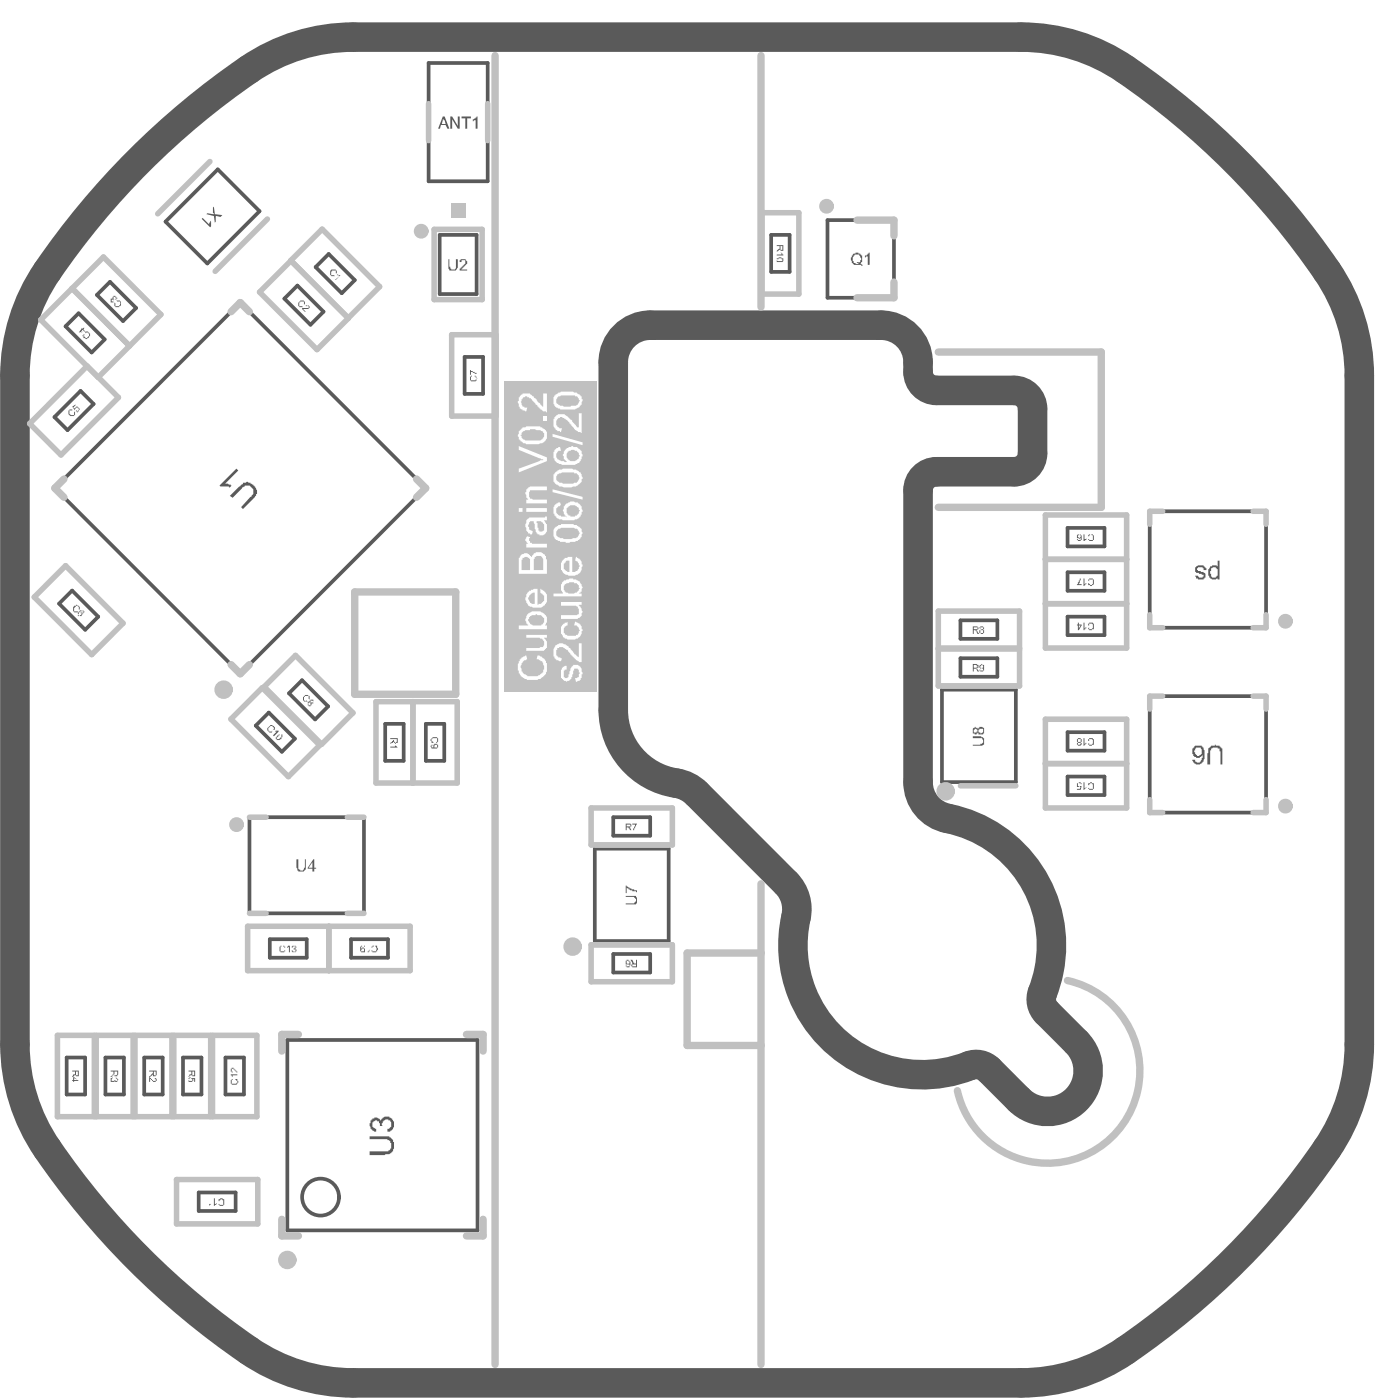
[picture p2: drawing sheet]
<svg xmlns="http://www.w3.org/2000/svg" width="124mm" height="126mm" viewBox="0 0 124 126" stroke-linecap="round" stroke-linejoin="round" font-family="sans-serif">
<g fill="none" stroke="#5a5a5a" stroke-width=".33">
<path d="M19.6 15.2l3.7 3.8-4.7 4.7-3.7-3.8zM38.5 5.7h5.4v10.6h-5.4zM74.4 19.8h6v7h-6zM7.1 28.2l2.3 2.3-1.2 1.2-2.3-2.3zM7.2 35.2l1.2 1.1-2.3 2.4-1.2-1.2zM9.9 25.4l2.3 2.3-1.1 1.2-2.4-2.4zM21.6 27.2l16.7 16.7-16.7 16.7-16.7-16.7zM26.7 25.7l2.4 2.3-1.2 1.2-2.3-2.3zM29.6 22.8l2.3 2.4-1.2 1.2-2.3-2.4zM39.5 21.1h3.4v5.4h-3.4zM41.8 32.1h1.6v3.3h-1.6zM69.3 21.1h1.7v3.4h-1.7z"/>
<path d="M6.5 53.1l2.3 2.4-1.1 1.2-2.4-2.4zM86.4 59.2h3.3v1.7h-3.3zM86.4 55.8h3.3v1.7h-3.3zM96 47.5h3.3v1.7h-3.3zM96 51.5h3.3v1.6h-3.3zM96 55.5h3.3v1.6h-3.3zM103.4 46h10.5v10.5h-10.5zM22.4 73.5h10.3v8.7h-10.3zM24.2 64.1l2.3 2.4-1.2 1.1-2.3-2.3zM27.2 61.2l2.3 2.3-1.2 1.2-2.3-2.3zM34.6 65.1h1.7v3.3h-1.7zM38.3 65.1h1.7v3.3h-1.7z"/>
<path d="M53.5 76.3h6.6v8.4h-6.6zM55.1 73.5h3.4v1.7h-3.4zM84.7 62h6.6v8.4h-6.6zM96 65.9h3.3v1.6h-3.3zM96 69.9h3.3v1.6h-3.3zM103.4 62.6h10.5v10.5h-10.5zM6 95.1h1.7v3.4h-1.7zM9.5 95.1h1.6v3.4h-1.6zM13 95.1h1.6v3.4h-1.6zM16.5 95.1h1.6v3.4h-1.6zM20.3 95.1h1.6v3.4h-1.6zM24.3 84.5h3.3v1.7h-3.3z"/>
<path d="M25.8 93.6h17.1v17.1h-17.1zM31.6 84.5h3.3v1.7h-3.3zM55.1 85.8h3.4v1.7h-3.4zM17.9 107.3h3.3v1.6h-3.3z"/>
</g>
<g fill="#5a5a5a">
<path d="M10 97l.1-.1-.1 .3h.3v-.1l.1 .1h.1v-.1l-.1-.1 .1-.1 .1 .2-.1 .2-.2-.1a.21 .21 0 0 1-.3 .1 .21 .21 0 0 1 0-.3z"/>
<path d="M6.7 54.5h.1v-.1l.3 .1 .1 .1v.2h-.1v-.1a.17 .17 0 0 0-.2-.2 .17 .17 0 0 0-.2 .2 .21 .21 0 0 0 0 .3 .21 .21 0 0 0 .3 0 .24 .24 0 0 1-.3 .1 .24 .24 0 0 1-.1-.3v-.2z"/>
<path d="M6.2 36.8h.3v.1a.19 .19 0 0 0-.3 .1 .19 .19 0 0 0 .1 .3 .19 .19 0 0 0 .3 0 .19 .19 0 0 0 .1-.2v-.1v.3a.34 .34 0 0 1-.4 .1 .34 .34 0 0 1-.1-.5z"/>
<path d="M6.5 36.6l.3-.2-.2 .3 .1 .1a.17 .17 0 0 1 .2-.2 .17 .17 0 0 1 .2 .2h.1l-.1 .2-.2 .1-.1-.2 .1 .1a.18 .18 0 0 0 .2-.2 .18 .18 0 0 0-.3-.1l-.1 .2z"/>
<path d="M7.7 29.8h.1a.32 .32 0 0 1 .3 .4l-.3 .3-.3-.1v-.2h-.1l.1-.1h.1l-.1 .1h.1a.17 .17 0 0 0 .2 .2 .17 .17 0 0 0 .1-.2h.1v-.2l-.1-.1-.2 .1z"/>
<path d="M17 96.9h.1l-.1 .2v.1h.3l-.1-.2h.3v.3v-.2h-.2l.1 .1a.24 .24 0 0 1-.2 .1 .24 .24 0 0 1-.2-.1v-.2z"/>
<path d="M13.4 96.9l.4 .3h.2l-.1-.3 .2 .3a.22 .22 0 0 1-.2 .1 .22 .22 0 0 1-.2-.1l-.2-.1v.2h-.1z"/>
<path d="M20.8 97.1l.1 .1a.21 .21 0 0 0 0 .3 .21 .21 0 0 0 .3 0 .17 .17 0 0 0 .1-.2 .17 .17 0 0 0-.1-.1v-.1h.1v.1h.1a.35 .35 0 0 1-.5 .4 .3 .3 0 0 1-.1-.5z"/>
<path d="M20.8 96.6h.5v.1h-.4v.2h.1z"/>
<path d="M20.8 96.1h.2l.3 .3v-.3v.4l-.3-.4h-.2v.3l.1 .1a.24 .24 0 0 1-.2-.2 .24 .24 0 0 1 .1-.2z"/>
<path d="M25.2 85.1h.4v.1a.18 .18 0 0 0-.3-.1 .18 .18 0 0 0-.1 .2 .19 .19 0 0 0 .1 .3 .19 .19 0 0 0 .3-.1 .28 .28 0 0 1-.3 .1 .28 .28 0 0 1-.2-.4z"/>
<path d="M25.9 85.1h.2v.6h-.1v-.5h-.2z"/>
<path d="M26.3 85.1h.3l.1 .1h-.1l.1 .3a.22 .22 0 0 1-.3 .2 .22 .22 0 0 1-.2-.2l.2 .2 .2-.1v-.2h-.2l.2-.2-.2-.1-.2 .1z"/>
<path d="M27.4 62.5l.4 .1v.3a.19 .19 0 0 0-.1-.3 .19 .19 0 0 0-.3 .1h-.1v.3l.2 .1 .1-.1 .1 .1h-.3a.27 .27 0 0 1-.2-.2 .27 .27 0 0 1 .2-.3z"/>
<path d="M29.8 24.2a.34 .34 0 0 1 .5 .3l-.1 .1v-.3h-.2v-.1l-.1 .1a.24 .24 0 0 0-.1 .2 .24 .24 0 0 0 .1 .3h.2h-.2a.38 .38 0 0 1-.2-.5z"/>
<path d="M30.4 24.7l.2 .1-.5 .4 .4-.4h-.2z"/>
<path d="M33.5 85.1a.34 .34 0 0 1 .3 0 .34 .34 0 0 1 .2 .3l-.1 .1a.27 .27 0 0 1-.2 .2 .27 .27 0 0 1-.3-.2l.1 .1h.3v-.2h.1l-.2-.3-.3 .1z"/>
<path d="M33.1 85.1v.5l.1-.2v.3h-.1z"/>
<path d="M35.1 67.2h.5h-.1l.1-.1 .2 .1h-.7z"/>
<path d="M38.9 66.3a.34 .34 0 0 1 .5 .3v.1l-.1 .1-.1-.1a.21 .21 0 0 0 .1-.3 .21 .21 0 0 0-.3 0 .17 .17 0 0 0-.2 .2 .17 .17 0 0 0 .2 .1v.1h-.2v-.1h-.1v-.2z"/>
<path d="M40.5 10.5h.2l.5 .8v-.8h.1v1.1h-.1l-.5-.9v.9h-.2z"/>
<path d="M41.5 10.5h.8v.1h-.3v1h-.2v-1h-.3z"/>
<path d="M42.5 10.7l.4-.2v1.1h-.1v-.9l-.2 .2h-.1z"/>
<path d="M69.8 22.9h.6h-.1v-.2h-.1l.2 .3h-.6z"/>
<path d="M87.5 66.2h.6a.46 .46 0 0 1 .4 .4 .46 .46 0 0 1-.2 .5h-.8v-.1h.7v-.1a.27 .27 0 0 0 .2-.3 .27 .27 0 0 0-.3-.2h-.6z"/>
<path d="M97.9 70.5l.3-.1 .2 .1a.34 .34 0 0 1-.3 .6h-.2v-.1v-.1a.21 .21 0 0 0 .3 0 .21 .21 0 0 0 .1-.3 .17 .17 0 0 0-.2-.1 .17 .17 0 0 0-.2 .1z"/>
<path d="M97.4 70.4h.1v.5l.2-.1-.2 .3h-.1z"/>
<path d="M96.8 70.5h.2v-.1l.3 .1h-.1h-.3v.2l.1 .1 .3-.1-.1 .4h-.4v-.1h.3l.1-.2h-.4z"/>
<path d="M97.9 66.4h.3a.44 .44 0 0 1 .2 .6h-.1a.24 .24 0 0 1-.3 .1 .24 .24 0 0 1-.1-.2v-.1v.2h.2a.27 .27 0 0 0 .2-.3 .27 .27 0 0 0-.4-.2v.2z"/>
<path d="M97.4 66.4h.1v.5l.2-.1-.2 .3h-.1z"/>
<path d="M97.9 56h.3a.44 .44 0 0 1 .2 .6h-.1a.24 .24 0 0 1-.3 .1 .24 .24 0 0 1-.1-.2v-.1v.2h.2a.27 .27 0 0 0 .2-.3 .27 .27 0 0 0-.4-.2v.2z"/>
<path d="M97.4 56h.1v.5l.2-.1-.2 .3h-.1z"/>
<path d="M97.9 48.1h.3a.38 .38 0 0 1 .2 .5h-.1a.24 .24 0 0 1-.3 .1 .24 .24 0 0 1-.1-.2l.2 .1v.1v-.1h.2a.34 .34 0 0 0-.3-.5l-.1 .1z"/>
<path d="M97.4 48.1h.1v.5l.2-.2v.2l-.2 .1h-.1z"/>
<path d="M97.9 52h.3a.34 .34 0 0 1 0 .6v.1l-.3-.1v-.1a.18 .18 0 0 0 .3 .1 .18 .18 0 0 0 .1-.2 .19 .19 0 0 0-.1-.3 .19 .19 0 0 0-.3 .1v.1v-.1z"/>
<path d="M97.4 52h.1v.5h.2l-.2 .2h-.1z"/>
<path d="M97.1 52h.1l-.1 .5h-.2h.4v.1h-.5l.1-.2h.1v-.2h.1z"/>
<path d="M10.5 27h.2a.27 .27 0 0 1 .2 .3 .27 .27 0 0 1-.2 .2 .24 .24 0 0 1-.3 .1 .24 .24 0 0 1-.1-.2v-.2l.1 .1a.19 .19 0 0 0 .1 .2 .19 .19 0 0 0 .2 0l.2-.2-.1-.2h-.3z"/>
<path d="M10.2 26.6h.2l.1 .2-.1 .2 .1-.2-.3-.1v.3h.1h-.1h-.2v.1h.2v.1a.19 .19 0 0 1-.2-.1 .19 .19 0 0 1 0-.2h.1z"/>
<path d="M19.7 107.9l.2-.1a.34 .34 0 0 1 .3 .5 .27 .27 0 0 1-.3 .2 .27 .27 0 0 1-.2-.2 .21 .21 0 0 0 .3 .1 .21 .21 0 0 0 .1-.3 .17 .17 0 0 0-.2-.2 .17 .17 0 0 0-.2 .2z"/>
<path d="M19.2 107.8h.1v.5l.2-.1-.2 .3h-.1z"/>
<path d="M18.8 107.8v.5h.2v-.1l-.2 .3z"/>
<path d="M19.2 18.6l.1 .7h.7l-.2 .2-.5-.1h.1v.5l-.1 .1-.1-.6-.6-.1v-.1l.6 .1-.1-.1v-.5z"/>
<path d="M18.2 19.6l.6 .6 .1-.3h.1v.5h-.1l-.8-.7z"/>
<path d="M27 27h.3l.1 .1v.3h-.1a.19 .19 0 0 0-.1-.3 .19 .19 0 0 0-.2 .1 .19 .19 0 0 0-.1 .3 .19 .19 0 0 0 .3 0v.1h-.2a.27 .27 0 0 1-.2-.2 .27 .27 0 0 1 .2-.3z"/>
<path d="M27.2 27.7h.6l-.1-.2h-.2h.2a.18 .18 0 0 1 .1 .2 .18 .18 0 0 1-.2 .1h-.4l.3 .3h-.1z"/>
<path d="M42.3 33.8l.1 .1a.21 .21 0 0 0 0 .3 .21 .21 0 0 0 .3 0 .17 .17 0 0 0 .2-.2 .17 .17 0 0 0-.2-.1v-.1l.2 .1a.3 .3 0 0 1-.1 .3 .3 .3 0 0 1-.3 .1h-.1a.3 .3 0 0 1-.1-.5z"/>
<path d="M42.3 33.3l.2 .1v.1h.2h.2v.1h-.2v-.1h-.2l-.2-.1v.3z"/>
<path d="M56.9 74.1h.4l-.1 .2h-.1v.2h-.1v.2h-.1v-.2h.1l.1-.3h.1h-.3z"/>
<path d="M56.3 80.6h.7a.34 .34 0 0 1 .3 .5l-.1 .3h-.9v-.1h.6a.32 .32 0 0 0 .3-.4l-.2-.2h-.7z"/>
<path d="M56.3 79.7l.3 .1v.1h.2v.1l.5 .1v.2l-.1-.1h-.3v-.1l-.4-.1-.1-.2v.5h-.1z"/>
<path d="M33.2 102.2h1.3a.78 .78 0 0 1 .9 1l-.1 .4-.3 .2h-.3l-.1 .1h-1.4v-.3h1.3a.45 .45 0 0 0 .6-.3h.1a.63 .63 0 0 0-.6-.8h-1.4z"/>
<path d="M33.5 100.6h.1a.37 .37 0 0 1 .6 .2v.1a.55 .55 0 0 1 .5-.5 .55 .55 0 0 1 .6 .3 .65 .65 0 0 1-.2 1v.1h-.3v-.3a.32 .32 0 0 0 .4-.4v-.1a.45 .45 0 0 0-.5-.3l-.4 .3 .1 .3h-.2l-.1-.4h-.2v-.1a.34 .34 0 0 0-.4 .4l.1 .3h.2v.3h-.1a.65 .65 0 0 1-.4-.9z"/>
<path d="M24.3 65.2a.34 .34 0 0 1 .4 .4h-.2h.1a.22 .22 0 0 0-.1-.3 .22 .22 0 0 0-.3 .2h-.1v.2l.1 .1h.3v-.1v.2h-.1a.32 .32 0 0 1-.4-.4z"/>
<path d="M24.8 65.7h.3v.1l-.5 .4h-.1l.4-.4h-.2z"/>
<path d="M40.3 23.3h.1v.7l.1 .1a.27 .27 0 0 0 .3 .1 .27 .27 0 0 0 .2-.3v-.6h.2v.6a.34 .34 0 0 1-.5 .4h-.3l-.1-.1z"/>
<path d="M41.4 23.3h.1a.36 .36 0 0 1 .4 .1 .36 .36 0 0 1 .1 .3l-.5 .5h.5v.1h-.7v-.1l.4-.4a.24 .24 0 0 0 .1-.2 .24 .24 0 0 0 0-.2h-.3v.2h-.2z"/>
<path d="M26.7 77.3h.1v.8a.32 .32 0 0 0 .5 .1v-.1h.1v-.8h.1v.7a.41 .41 0 0 1-.3 .4 .41 .41 0 0 1-.5-.2v-.1z"/>
<path d="M107.6 50.9h.2a.38 .38 0 0 1 .5 .1l.2 .1v.2h-.3v-.1a.38 .38 0 0 0-.5-.2l-.1 .3 .1 .1h.3v.1a.36 .36 0 0 1 .4 .3 .36 .36 0 0 1-.5 .3l-.3-.1v-.1h-.1v-.1h.2a.26 .26 0 0 0 .3 .2 .26 .26 0 0 0 .2-.3l-.6-.2a.38 .38 0 0 1-.1-.5z"/>
<path d="M77.8 23h.1l.3-.3v1.1h-.2v-.8l-.1 .2h-.1z"/>
<path d="M108.9 67.1h.1a.93 .93 0 0 1 .9 .2v1.5h-.1v-1.2h-.1v-.3h-.2v-.1a.55 .55 0 0 0-.6 .2l-.1 .1v1.3h-.2v-1l.1-.1a.34 .34 0 0 1 .2-.5z"/>
<path d="M21.8 43.4h.3l.1-.1 .2 .1a.88 .88 0 0 1 .7 1l-.1 .2-1.2 1.2-.1-.2 .8-.9a.55 .55 0 0 0 .1-.9 .55 .55 0 0 0-.8 .1l-.9 .9-.2-.2z"/>
<path d="M21.3 42.2l.1 .1-1.2 1.2h.3l.3 .2-.1 .1h-.1h-.8l-.1-.1z"/>
<path d="M6.8 96.4v.3h.2v-.3zM6.5 96.3h.6v.5h-.3l-.1-.2-.2 .3 .1-.3h.1v-.2h-.2z"/>
<path d="M6.7 97v.2h.3zM6.6 96.9l.5 .3h-.4l-.1 .1-.1-.1h.1z"/>
<path d="M10.3 96.4v.3h.2v-.1v-.2zM10 96.3h.6l-.1 .5h-.2v-.2h-.1l-.2 .3 .2-.3v-.2h-.2z"/>
<path d="M7.2 54.9h.3l.1 .1-.1 .2h-.1l.1-.1-.1-.2-.2 .1v.1h.1a.21 .21 0 0 1 0 .3 .21 .21 0 0 1-.3-.1v-.2zM7.1 55.1l-.1 .2 .2 .1 .1-.2z"/>
<path d="M7.4 29.7l-.1 .2 .3-.1zM7.3 29.5l.1 .1 .2-.1-.1 .2 .2 .1-.6 .1z"/>
<path d="M17.3 96.4v.3h.2v-.3zM17 96.3h.5v.5h-.2l-.1-.2-.2 .3v-.3h.2v-.2h-.2z"/>
<path d="M13.8 96.4v.3h.2v-.3zM13.4 96.3h.7v.4l-.1 .1h-.2v-.2l-.4 .3 .4-.3v-.2h-.4z"/>
<path d="M27.9 63v.2h.3l-.1-.2zM27.8 63.2l-.1 .2h.2v-.1h.1zM27.9 62.9a.19 .19 0 0 1 .3 .1 .19 .19 0 0 1-.1 .3l-.1 .1a.18 .18 0 0 1-.2 .1 .18 .18 0 0 1-.1-.2l.1-.2h.1h-.1z"/>
<path d="M32.6 85.3l-.1 .3h.2v-.3zM32.5 85.1h.3v.1l-.1-.1-.2 .1v.1l.1-.1a.24 .24 0 0 1 .2 .2 .24 .24 0 0 1-.1 .3h-.1a.38 .38 0 0 1-.2-.5z"/>
<path d="M35.4 66.5v.2l.2 .1 .1-.1v-.2zM35.1 66.4h.7v.4l-.3 .1-.1-.2-.1 .1-.2 .1 .3-.3v-.1h-.3z"/>
<path d="M39 67.1a.15 .15 0 0 0 .3 0 .15 .15 0 0 0-.3 0zM38.9 66.9l-.1 .3h.3h-.1v-.1a.21 .21 0 0 1 .3-.2 .21 .21 0 0 1 0 .3l-.1 .1a.34 .34 0 0 1-.5-.2z"/>
<path d="M39.9 10.6l-.2 .6h.4zM39.8 10.5h.2l.4 1.1h-.2l-.1-.4h-.5v.4h-.2z"/>
<path d="M56.9 86.8v.1h.3v-.1zM56.7 86.3h.2l.1 .4h.2v-.4h.1v.7h-.4a.17 .17 0 0 1-.1-.2 .17 .17 0 0 1 .1-.1z"/>
<path d="M56.4 86.3a.32 .32 0 0 1 .3 .5l-.1 .2h-.2l-.1-.1v-.1l.2 .1 .1-.2a.2 .2 0 0 1-.3 .1 .21 .21 0 0 1 .1-.4zM56.4 86.4v.3v.1l.2-.1v-.2z"/>
<path d="M70.2 22.1v.4h.2v-.4zM69.8 22.1h.6v.5h-.2l-.1-.2-.3 .2 .3-.2v-.3h-.3z"/>
<path d="M69.8 23.3l.1 .2h.5v-.1a.24 .24 0 0 0-.2-.2 .24 .24 0 0 0-.3 .1zM69.8 23.2h.2h.3h.1a.21 .21 0 0 1 0 .3 .21 .21 0 0 1-.3 .1h-.3z"/>
<path d="M87.6 65.6v.3h.1a.18 .18 0 0 0 .2-.2 .18 .18 0 0 0-.3-.1zM88 65.7a.21 .21 0 0 0 .4 0 .21 .21 0 0 0-.4 0zM87.6 65.4l.4 .2a.28 .28 0 0 1 .4-.2 .28 .28 0 0 1 .1 .4v.1a.38 .38 0 0 1-.5 .2v-.2l-.2 .2-.3-.1v-.4z"/>
<path d="M87.6 59.8v.3h.2l.1-.1-.1-.2zM87.5 59.7l.5 .1v.3h-.2v.1l.3 .2h-.2l-.1-.2h-.2v.2h-.1z"/>
<path d="M88.2 59.8v.3l.1 .1 .1-.3zM88.2 59.7l.3 .1v.1a.34 .34 0 0 1-.3 .5l-.1-.2 .1 .1h.2v-.2v.1h-.2l-.1-.1v-.2z"/>
<path d="M87.6 56.4v.2h.3v-.2zM87.5 56.4h.3a.17 .17 0 0 1 .2 .1 .17 .17 0 0 1-.2 .2l.3 .3h-.2l-.2-.3h-.1v.3h-.1z"/>
<path d="M88.2 56.4v.2h.2v-.2zM88.2 56.8a.15 .15 0 0 0 .3 0 .15 .15 0 0 0-.3 0zM88.2 56.4h.2h.1v.2h-.1a.24 .24 0 0 1 .1 .3 .24 .24 0 0 1-.3 .1l-.1-.1v-.2h.1l-.1-.2z"/>
<path d="M96.9 66.8v.2l.3-.1v-.1zM96.9 66.6a.15 .15 0 0 0 .3 0 .15 .15 0 0 0-.3 0zM96.9 66.4h.2a.24 .24 0 0 1 .2 .2 .24 .24 0 0 1-.1 .2l.1 .1a.21 .21 0 0 1-.3 .2 .21 .21 0 0 1-.1-.4h-.1v-.2z"/>
<path d="M97 56.3v.2l.2-.2zM96.9 56h.1v.2h.3l-.3 .5h-.1v-.4h-.1z"/>
<path d="M96.9 48.1h.2a.38 .38 0 0 1 .2 .5 .24 .24 0 0 1-.3 .1 .24 .24 0 0 1-.2-.2l.2 .2v-.1h.2v-.2l-.1 .1-.3-.1v-.2zM97 48.1l-.1 .1 .1 .2a.17 .17 0 0 0 .2-.2 .17 .17 0 0 0-.2-.1z"/>
<path d="M56.4 74.2v.1h.3v-.1zM56.3 74.1h.4l.1 .1v.1l-.2 .1 .2 .3-.3-.3h-.1v.3h-.1z"/>
<path d="M25.1 66.1l-.2 .2v.2h.1a.32 .32 0 0 0 .3-.4zM25.1 66.1h.3v.1a.42 .42 0 0 1-.4 .4l-.2-.1v-.2z"/>
<path d="M28.1 77.6l-.3 .5h.3zM28.2 77.3h.1v.8h.1h-.1v.3h-.2v-.3h-.4z"/>
<path d="M108.8 50.9h.2a.38 .38 0 0 1 .5 .1v-.6h.2v1.7h-.2v-.1a.45 .45 0 0 1-.8-.1v-.3a.55 .55 0 0 1 .1-.6zM108.9 51.1v.3h-.1l.1 .4a.31 .31 0 0 0 .4 .2 .31 .31 0 0 0 .2-.4 .38 .38 0 0 0-.2-.5v-.1z"/>
<path d="M76.9 22.9l-.2 .3v.3l.2 .2h.3h-.2l.1-.1 .2 .1 .1-.1v-.2v-.2a.34 .34 0 0 0-.5-.3zM76.8 22.8h.1v-.1h.3v.1a.32 .32 0 0 1 .3 .4v.4l-.1 .1 .2 .1-.1 .1-.1-.1h-.2a.38 .38 0 0 1-.5-.1h-.1l-.1-.3v-.2h.1v-.2z"/>
<path d="M107.5 67.1h.2v-.1v.1h.2a.3 .3 0 0 1 .3 .3l.1 .1a1.35 1.35 0 0 1-.2 1.2h-.1a.52 .52 0 0 1-.8-.4h.3a.26 .26 0 0 0 .2 .3 .26 .26 0 0 0 .3-.2l.1-.2v-.3l-.1 .2a.51 .51 0 0 1-.6 0 .51 .51 0 0 1-.2-.5v-.3zM107.6 67.2l-.1 .3h-.1v.2h.1a.26 .26 0 0 0 .1 .3 .26 .26 0 0 0 .3-.1 .36 .36 0 0 0 .1-.6v-.1z"/>
</g>
<circle cx="28.8" cy="107.7" r="1.66" fill="none" stroke="#5a5a5a" stroke-width=".33"/>
<path d="M12.5 14.5a61.9 61.9 0 0 1 11.6-9.3 16.6 16.6 0 0 1 7.7-1.9h60a17 17 0 0 1 10.7 3.9 69.1 69.1 0 0 1 17.4 18 16.6 16.6 0 0 1 2.3 8.6v60.1a17.1 17.1 0 0 1-3.8 10.8 69.1 69.1 0 0 1-18 17.3 16.6 16.6 0 0 1-8.6 2.4h-60a17 17 0 0 1-10.7-3.8 69.1 69.1 0 0 1-17.4-18.1 16.6 16.6 0 0 1-2.4-8.6v-60.1a17.1 17.1 0 0 1 3.9-10.7l2.9-3.9 2.2-2.4zM56.1 30.2a3.3 3.3 0 0 1 2.4-.9h20.7a3.3 3.3 0 0 1 3.4 3.3 2.14 2.14 0 0 0 .8 2.3l.8 .2h7a1.66 1.66 0 0 1 1.7 1.7v4a1.66 1.66 0 0 1-1.7 1.6h-7a1.66 1.66 0 0 0-1.6 1.7v26.3a3.3 3.3 0 0 0 2.6 3.2 11.7 11.7 0 0 1 8.4 16.1 1.67 1.67 0 0 0 .5 1.4l2.7 2.6a3.7 3.7 0 0 1 0 5.2 3.7 3.7 0 0 1-5.2 0l-2.6-2.7a1.66 1.66 0 0 0-1.8-.3 11.7 11.7 0 0 1-12.1-2.2 11.7 11.7 0 0 1-3.4-11.8 3.3 3.3 0 0 0-1-2.5l-8-8a3.3 3.3 0 0 0-1.9-1 6.6 6.6 0 0 1-5.7-6.5v-31.3a3.3 3.3 0 0 1 1-2.4z" fill="none" stroke="#5a5a5a" stroke-width="2.7"/>
<g fill="none" stroke="#c0c0c0" stroke-width=".5">
<path d="M18.9 14.5l-4.7 4.7M24 19.7l-4.7 4.7M38.5 9.3v3.4M43.9 9.3v3.4M68.5 19.1h3.3v7.4h-3.3zM6.5 25.9l5.1 5.2M7.8 32.9l2.9 2.9-5.2 5.1-2.8-2.8zM9.3 23.1l5.2 5.2-5.7 5.6-5.1-5.1zM26.2 23.4l5.1 5.2M29 20.6l5.1 5.2-5.6 5.6-5.2-5.1zM39 20.6h4.4v6.4h-4.4zM40.6 30.1h4v7.3h-4z"/>
<path d="M5.9 50.9l5.2 5.2-2.9 2.8-5.1-5.2zM26.6 59l5.1 5.1-2.8 2.9-5.1-5.2zM84.4 55h7.3v3.3h-7.3zM84.4 58.4h7.3v3.3h-7.3zM94 46.3h7.3v12h-7.3zM94 50.3h7.3M94 54.3h7.3M103.4 55.3v1.2h1.2M104.6 46h-1.2v1.2M112.7 46h1.2v1.2M113.9 55.3v1.2h-1.2M22.4 73.5h1.5"/>
<path d="M23.6 61.9l5.2 5.1-2.9 2.9-5.1-5.2zM31.2 73.5h1.5M33.8 63.1h7.3v7.3h-7.3zM37.1 63.1v7.3M53.2 72.7h7.3v3.3h-7.3zM86.4 70.7h4.9M94 64.7h7.3v8h-7.3zM94 68.7h7.3M103.4 71.9v1.2h1.2M104.6 62.6h-1.2v1.2M112.7 62.6h1.2v1.2M113.9 71.9v1.2h-1.2"/>
<path d="M5.2 93.1h3.3v7.4h-3.3zM8.7 93.1h3.3v7.4h-3.3zM12.1 93.1h3.4v7.4h-3.4zM15.6 93.1h3.3v7.4h-3.3zM19.1 93.1h4v7.4h-4zM22.3 83.3h14.6v4h-14.6zM22.4 82.2h1.5M29.6 83.3v4M31.2 82.2h1.5M53.2 85h7.3v3.3h-7.3zM15.9 106.1h7.3v4h-7.3z"/>
</g>
<g fill="none" stroke="#c0c0c0" stroke-width=".66">
<path d="M44.5 5v117.7M68.4 5v22.6M77.1 19.8h3.3v1.4M20.8 28l.8-.8 .8 .8M80.4 25.4v1.4h-3.3M84.4 31.7h14.6v13.9h-14.6M5.8 43.1l-.9 .8 .9 .8M20.8 59.8l.8 .8 .8-.8M31.9 53.3h9.1v9.2h-9.1zM37.5 43.1l.8 .8-.8 .8M68.4 79.5v43.2M26.8 93.1h-1.5v1.5"/>
<path d="M41.9 93.1h1.5v1.5M68.4 85.7h-6.6v8.3h6.6M25.3 109.7v1.5h1.5M43.4 109.7v1.5h-1.5"/>
</g>
<g fill="#c0c0c0">
<path d="M40.5 18.3h1.4v1.3h-1.4z" fill-rule="evenodd"/>
<path d="M45.4 34.3h3.8v27.9h-3.8z" fill-rule="evenodd"/>
</g>
<g fill="#fff">
<path d="M46.9 59.1l.4-.1 .1 .3-.1 .1a.42 .42 0 0 0-.4 .4l-.1 .1 .1 .3a.55 .55 0 0 0 .5 .5v.1a1.65 1.65 0 0 0 1.4-.3v-.3h.1a.76 .76 0 0 0-.6-.9v-.3a.66 .66 0 0 1 .6 .3h.1a1.79 1.79 0 0 1 .1 1.4h-.1a1.51 1.51 0 0 1-1.3 .5h-.1a1.18 1.18 0 0 1-1-1.4l.1-.3v-.2z"/>
<path d="M47.3 57.1h1.9v.3h-.3l.1 .1a.63 .63 0 0 1 .2 .7l-.2 .2a.43 .43 0 0 1-.6 .1h-1.1v-.2h1.2l.2-.1a.33 .33 0 0 0 .3-.2 .33 .33 0 0 0-.2-.4v-.2h-.3h-1.2z"/>
<path d="M47.4 48.2l.3 .1-.1 .1 .1 .4h.1v.1h1.4v.4h-1.9v-.4h.3l-.2-.1a.34 .34 0 0 1 0-.6z"/>
<path d="M47.5 43.8h.2h1.5v.3h-1.4a.34 .34 0 0 0-.2 .5 .48 .48 0 0 0 .6 .3h1v.4h-1.9v-.4h.3l-.3-.1v-.3l-.1-.1 .1-.4z"/>
<path d="M46.7 40.1l2.5 1v.4l-2.5 1v-.3l1.9-.8h.2v-.1h-.1l-2-.8z"/>
<path d="M48.8 37.4h.4v.5h-.4z"/>
<path d="M47 35.4h.2a.6 .6 0 0 1 .7 .3l.9 .9v-1.2h.4v1.7l-.6-.3-.8-.9-.2-.1v-.1a.49 .49 0 0 0-.6 .2 .49 .49 0 0 0 0 .6l.2 .2h.2l-.1 .3-.3-.1v-.1a.45 .45 0 0 1-.3-.5l-.1-.1 .1-.5z"/>
<path d="M47.7 55.4l-.1 .3h-.1a.81 .81 0 0 0 1.1 .6 .45 .45 0 0 0 .3-.5v-.2l-.2-.3h-.5zM47.5 55.2l.2-.1a.98 .98 0 0 1 1.5 .5v.4l-.3 .3h.3v.3h-2.5v-.3h.8l-.1-.2a.4 .4 0 0 1-.1-.6z"/>
<path d="M47.7 53.4l-.1 .2v.1h-.1a.58 .58 0 0 0 .4 .6h.2v-1zM47.6 53.1h.1a.55 .55 0 0 1 .6-.1v1.4l.5-.2a.56 .56 0 0 0-.2-.9v-.3l.1 .1a.84 .84 0 0 1 .5 1 .84 .84 0 0 1-1 .6h-.2a.86 .86 0 0 1-.8-1h.1v-.2z"/>
<path d="M47 50.2v.2h-.1v.9h.8v-.9a.35 .35 0 0 0-.5-.3v.1zM48.1 50.1v.2h-.1v1h.8v-.9a.34 .34 0 0 0-.4-.4zM46.9 49.8h.1a.57 .57 0 0 1 .7 .3l.1-.1a.72 .72 0 0 1 1.3 .1l.1 .3v1.2h-2.5v-1a.55 .55 0 0 1 .1-.6z"/>
<path d="M48.3 46.9l.1 .7a.28 .28 0 0 0 .4 .2 .28 .28 0 0 0 .1-.4v-.1a.46 .46 0 0 0-.6-.4zM47.6 46.6h1.4v-.1h.2v.3h-.3a1.05 1.05 0 0 1 .1 1.3l-.2 .1h-.3v-.1a.32 .32 0 0 1-.3-.5l-.1-.1a.55 .55 0 0 0-.2-.6h-.2v.1a.33 .33 0 0 0-.1 .5v.1l.3 .2-.1 .3-.3-.1-.3-.6 .1-.6z"/>
<path d="M46.7 45.7h.3v.3h-.3zM47.3 45.7h1.9v.3h-1.9z"/>
<path d="M47.1 38.8l-.2 .1v.2h-.1l.1 .1a.46 .46 0 0 0 .6 .4h.6a.63 .63 0 0 0 .8-.5 .49 .49 0 0 0-.6-.4l-.6-.1v.1zM47 38.4h.7a1.74 1.74 0 0 1 1.3 .2v.1a.63 .63 0 0 1 .2 .7 1.06 1.06 0 0 1-1.3 .6h-.1a1.19 1.19 0 0 1-1.1-.5 .7 .7 0 0 1 .3-1z"/>
</g>
<path d="M49.2 34.3h4.5v27.9h-4.5z" fill-rule="evenodd" fill="#c0c0c0"/>
<g fill="#fff">
<path d="M50.6 60l.4-.1v.3h-.1a.44 .44 0 0 0-.2 .6 .23 .23 0 0 0 .3 .2 .23 .23 0 0 0 .1-.3h.1l.1-.5a.52 .52 0 0 1 .6-.4 .52 .52 0 0 1 .4 .6l.1 .3h-.1l-.1 .5-.4 .1-.1-.3 .3-.1v-.2l.1-.1-.1-.3a.24 .24 0 0 0-.1-.2 .24 .24 0 0 0-.3 .1l-.1 .1v.6h-.1a.3 .3 0 0 1-.4 .4h-.3l-.1-.2a.44 .44 0 0 1-.2-.6v-.3h.1z"/>
<path d="M49.9 58a1.03 1.03 0 0 1 1.5 .5l.6 .6v-1.2h.3v1.7h-.3v-.1l-.2-.1-.4-.4a1.21 1.21 0 0 0-1.1-.8v.1h-.2l-.1 .2a.38 .38 0 0 0 .2 .6l.3 .1-.1 .3h-.1a.81 .81 0 0 1-.5-1z"/>
<path d="M50.8 56l.2-.1v.4a.45 .45 0 0 0-.3 .4 .45 .45 0 0 0 .3 .4v.1h.5a.51 .51 0 0 0 .5-.2 .51 .51 0 0 0 0-.6l-.1-.1h-.3l.1-.4h.1a.8 .8 0 0 1 .4 1.2v.1a1.34 1.34 0 0 1-1.4 .2 .81 .81 0 0 1-.2-1.2z"/>
<path d="M50.4 54.2h1.9v.2h-.3l.2 .2 .2 .4-.1 .3a.3 .3 0 0 1-.3 .3v.1h-1.6v-.4h1.1a.55 .55 0 0 0 .5-.1v-.3a.42 .42 0 0 0-.4-.4h-1.2z"/>
<path d="M49.7 44l2.7 .7v.2l-2.7-.6z"/>
<path d="M49.7 39l2.7 .8v.2l-2.7-.7z"/>
<path d="M50 37.3a.78 .78 0 0 1 1.1 .3l.4 .3 .4 .5h.1v-1.2h.3v1.7a1.5 1.5 0 0 1-.9-.7l-.5-.5a.5 .5 0 0 0-.8 .1 .5 .5 0 0 0 .3 .7h.1l-.1 .4-.1-.1a.59 .59 0 0 1-.5-.6v-.5h.1v-.2z"/>
<path d="M50.8 52.5v.1a.51 .51 0 0 0 .4 .8h.1a.55 .55 0 0 0 .6-.2l.2-.2-.1-.2a.32 .32 0 0 0-.4-.3v-.1h-.4zM50.7 52.2l.5-.2h.3l.1 .1a.58 .58 0 0 1 .6 .4h.1l.1 .4-.1 .1v.2l-.3 .2h.3v.2h-2.5v-.2h.9h-.1a.97 .97 0 0 1 0-1.1z"/>
<path d="M51 50.4l-.1 .1a.54 .54 0 0 0-.2 .6 .54 .54 0 0 0 .4 .4h.1v-1.1zM50.8 50.2l.7-.1v1.4a.43 .43 0 0 0 .5-.5l.1-.1h-.1v-.4l-.3-.1 .1-.3 .3 .2 .2 .2a1.24 1.24 0 0 1-.3 1.2h-.1a1.04 1.04 0 0 1-1.4-.3l-.1-.1v-.7h.1v-.2z"/>
<path d="M50.2 47.6a.43 .43 0 0 0-.1 .6 .43 .43 0 0 0 .4 .2l.2 .1h.7l.1-.1a.58 .58 0 0 0 .6-.4 .85 .85 0 0 0-1.1-.5zM49.9 47.4h.1a1.44 1.44 0 0 1 1.3-.3l.6 .1v.1l.4 .3v.2l.1 .1-.1 .4-.3 .3a.63 .63 0 0 1-.7 .1l-.1 .1h-.3v-.1h-.5a.69 .69 0 0 1-.5-1.1z"/>
<path d="M50 45.3l.4-.1v.3a.32 .32 0 0 0-.4 .5v.1l.3 .3 .6 .1 .1 .1-.2-.3a.7 .7 0 0 1 .4-1.1 .79 .79 0 0 1 1.1 .5l.1 .3h-.1l-.1 .5a1.97 1.97 0 0 1-1.8 .2h-.1a.99 .99 0 0 1-.5-1.1zM51.1 45.5v.1a.36 .36 0 0 0-.1 .6l.3 .3h.4v-.1a.3 .3 0 0 0 .3-.4h.1a.7 .7 0 0 0-1-.5z"/>
<path d="M50.1 42.7a.45 .45 0 0 0 .2 .6v.1h.2a2.06 2.06 0 0 0 1.5-.1v-.1a.38 .38 0 0 0-.1-.5v-.1h-.3v-.1h-.6a.87 .87 0 0 0-.8 .2zM50.1 42.3h.1a2.17 2.17 0 0 1 2 .2l.2 .4-.1 .4a1.58 1.58 0 0 1-1.5 .5h-.3a.8 .8 0 0 1-.7-1.1z"/>
<path d="M50 40.3l.4-.1v.4a.35 .35 0 0 0-.4 .5 .68 .68 0 0 0 .7 .4l.3 .1a.9 .9 0 0 1-.2-1.1 1.01 1.01 0 0 1 1-.3h.1a.78 .78 0 0 1 .4 1 1 1 0 0 1-1.3 .6h-.1a1.09 1.09 0 0 1-1.1-.7v-.5h.1v-.1zM51.1 40.6a.47 .47 0 0 0-.1 .6 .47 .47 0 0 0 .5 .3h.2l.3-.2v-.2h.1l-.1-.2a.3 .3 0 0 0-.3-.3l-.1-.1z"/>
<path d="M50.2 35.7a.34 .34 0 0 0 0 .6l.2 .2a2.35 2.35 0 0 0 1.5-.1h.1l.1-.3a.85 .85 0 0 0-1.1-.5zM49.9 35.5a2.38 2.38 0 0 1 1.8-.2h.2v.1a.65 .65 0 0 1 .4 .9 1.39 1.39 0 0 1-1.5 .5h-.4a.69 .69 0 0 1-.5-1.1z"/>
</g>
<g fill="none" stroke="#c0c0c0" stroke-width=".83">
<circle cx="20.1" cy="62" r=".42"/>
<circle cx="85" cy="71.2" r=".42"/>
<circle cx="51.5" cy="85.2" r=".42"/>
<circle cx="25.8" cy="113.3" r=".42"/>
</g>
<g fill="none" stroke="#c0c0c0" stroke-width=".66">
<path d="M96 88.2a8.3 8.3 0 0 1 4.1 14 8.3 8.3 0 0 1-14-4.1"/>
<circle cx="74.3" cy="18.6" r=".33"/>
<circle cx="37.9" cy="20.8" r=".33"/>
<circle cx="115.6" cy="55.9" r=".33"/>
<circle cx="21.3" cy="74.2" r=".33"/>
<circle cx="115.6" cy="72.5" r=".33"/>
</g>
</svg>
